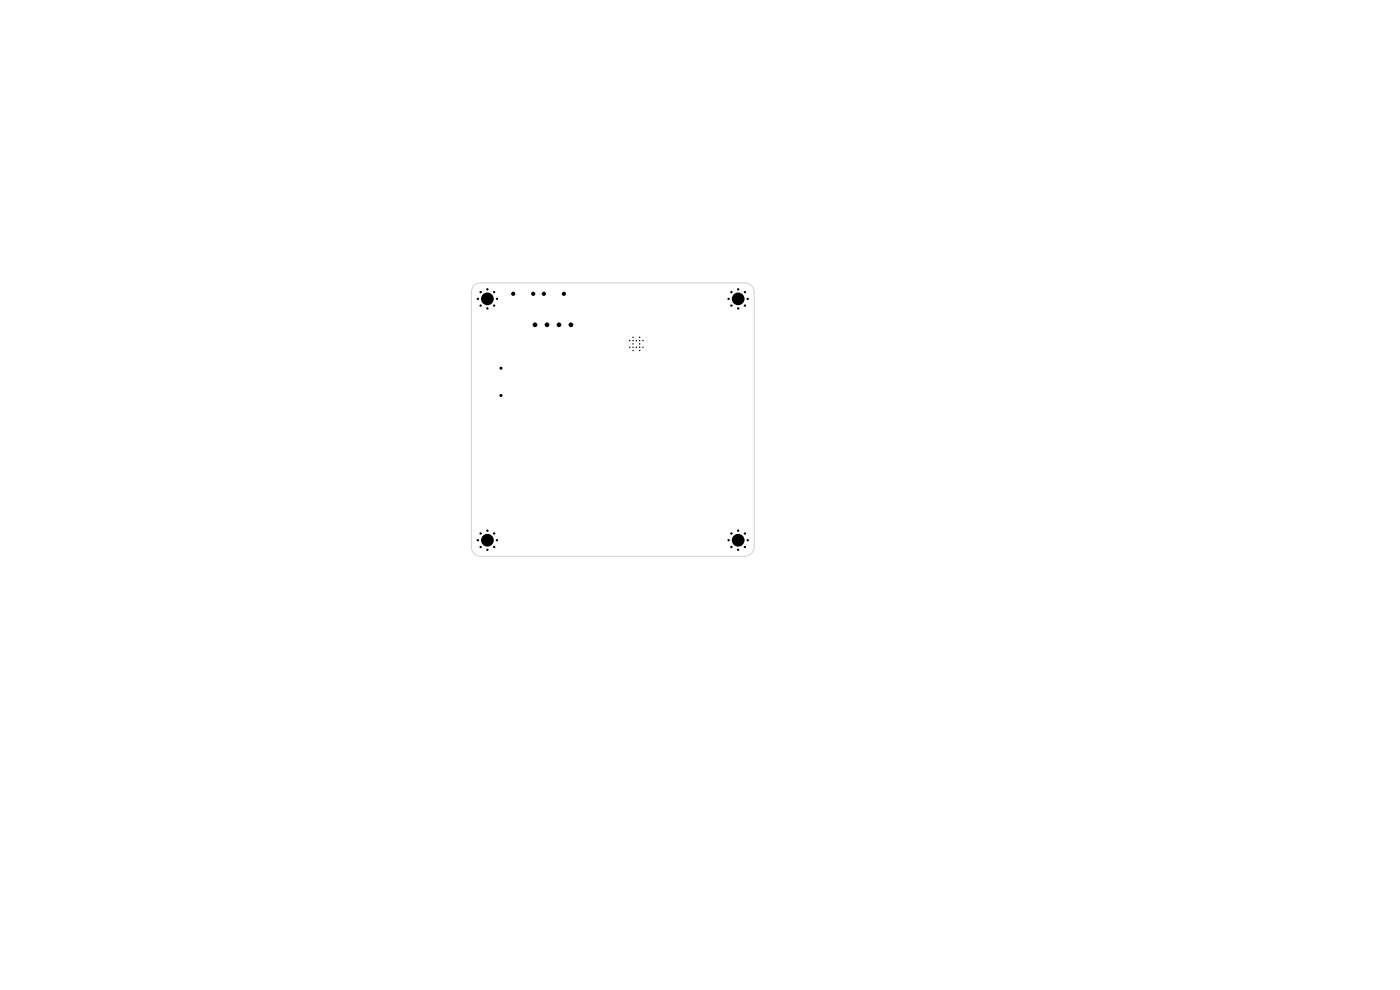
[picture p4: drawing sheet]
<svg xmlns="http://www.w3.org/2000/svg" width="297mm" height="210mm" viewBox="0 0 297 210" stroke-linecap="round" stroke-linejoin="round" font-family="sans-serif">
<path d="M100.6 60.6l.6-.4 .8-.2h56a2 2 0 0 1 2 2v54a2 2 0 0 1-2 2h-56a2 2 0 0 1-2-2v-54l.1-.7z" fill="none" stroke="#d0d2cd" stroke-width=".21"/>
<g fill="#000">
<circle cx="101.4" cy="63.4" r=".25"/>
<circle cx="102" cy="62" r=".25"/>
<circle cx="102" cy="64.8" r=".25"/>
<circle cx="103.4" cy="61.4" r=".25"/>
<circle cx="103.4" cy="65.4" r=".25"/>
<circle cx="103.4" cy="63.4" r="1.35"/>
<circle cx="104.8" cy="62" r=".25"/>
<circle cx="104.8" cy="64.8" r=".25"/>
<circle cx="105.4" cy="63.4" r=".25"/>
<circle cx="106.3" cy="78.1" r=".33"/>
<circle cx="108.9" cy="62.3" r=".45"/>
<circle cx="113.1" cy="62.3" r=".45"/>
<circle cx="113.5" cy="68.9" r=".5"/>
<circle cx="115.4" cy="62.3" r=".45"/>
<circle cx="116" cy="68.9" r=".5"/>
<circle cx="118.6" cy="68.9" r=".5"/>
<circle cx="119.6" cy="62.3" r=".45"/>
<circle cx="121.1" cy="68.9" r=".5"/>
<circle cx="133.6" cy="72.3" r=".15"/>
<circle cx="133.6" cy="73.7" r=".15"/>
<circle cx="134.3" cy="72.3" r=".15"/>
<circle cx="134.3" cy="73" r=".15"/>
<circle cx="134.3" cy="71.6" r=".15"/>
<circle cx="134.3" cy="74.4" r=".15"/>
<circle cx="134.3" cy="73.7" r=".15"/>
<circle cx="135" cy="72.3" r=".15"/>
<circle cx="135" cy="73.7" r=".15"/>
<circle cx="135.7" cy="72.3" r=".15"/>
<circle cx="135.7" cy="73" r=".15"/>
<circle cx="135.7" cy="71.6" r=".15"/>
<circle cx="135.7" cy="74.4" r=".15"/>
<circle cx="135.7" cy="73.7" r=".15"/>
<circle cx="136.4" cy="72.3" r=".15"/>
<circle cx="136.4" cy="73.7" r=".15"/>
<circle cx="154.6" cy="63.4" r=".25"/>
<circle cx="155.2" cy="62" r=".25"/>
<circle cx="155.2" cy="64.8" r=".25"/>
<circle cx="156.6" cy="63.4" r="1.35"/>
<circle cx="156.6" cy="61.4" r=".25"/>
<circle cx="156.6" cy="65.4" r=".25"/>
<circle cx="158" cy="62" r=".25"/>
<circle cx="158" cy="64.8" r=".25"/>
<circle cx="158.6" cy="63.4" r=".25"/>
<circle cx="106.3" cy="83.9" r=".33"/>
<circle cx="101.4" cy="114.6" r=".25"/>
<circle cx="102" cy="116" r=".25"/>
<circle cx="102" cy="113.2" r=".25"/>
<circle cx="103.4" cy="116.6" r=".25"/>
<circle cx="103.4" cy="112.6" r=".25"/>
<circle cx="103.4" cy="114.6" r="1.35"/>
<circle cx="104.8" cy="116" r=".25"/>
<circle cx="104.8" cy="113.2" r=".25"/>
<circle cx="105.4" cy="114.6" r=".25"/>
<circle cx="154.6" cy="114.6" r=".25"/>
<circle cx="155.2" cy="116" r=".25"/>
<circle cx="155.2" cy="113.2" r=".25"/>
<circle cx="156.6" cy="114.6" r="1.35"/>
<circle cx="156.6" cy="112.6" r=".25"/>
<circle cx="156.6" cy="116.6" r=".25"/>
<circle cx="158" cy="116" r=".25"/>
<circle cx="158" cy="113.2" r=".25"/>
<circle cx="158.6" cy="114.6" r=".25"/>
</g>
</svg>
